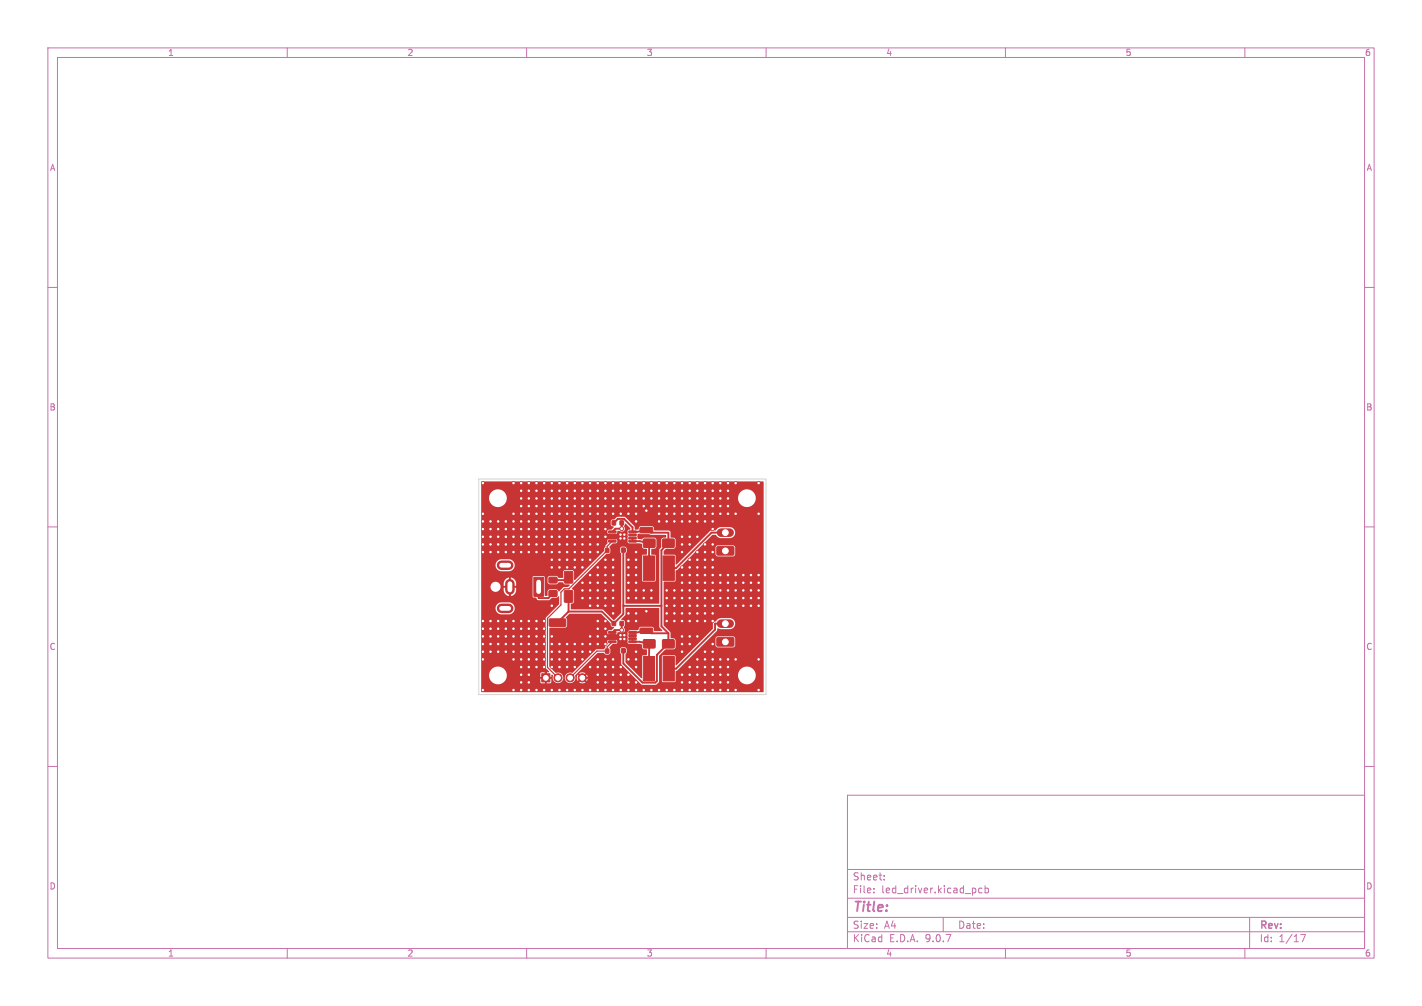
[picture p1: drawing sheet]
<svg xmlns="http://www.w3.org/2000/svg" width="297mm" height="210mm" viewBox="0 0 297 210" stroke-linecap="round" stroke-linejoin="round" font-family="sans-serif">
<defs><g id="words">
<text font-size="2.8" fill="#c872ab" x="178" y="190.9">Title:</text>
<g font-size="2.1" fill="#c872ab">
<text x="178" y="184">Sheet:</text>
<text x="178" y="186.7">File:</text>
<text x="184.1" y="186.7">led_driver.kicad_pcb</text>
<text x="178" y="196.9">KiCad</text>
<text x="178" y="194.1">Size:</text>
<text x="184.7" y="194.1">A4</text>
<text x="185.7" y="196.9">E.D.A.</text>
<text x="193.3" y="196.9">9.0.7</text>
<text x="200" y="194.1">Date:</text>
<text x="263" y="194.3">Rev:</text>
<text x="263" y="196.9">Id:</text>
<text x="267.1" y="196.9">1/17</text>
</g>
<g font-size="1.8" fill="#c872ab">
<text x="35" y="11.9">1</text>
<text x="85" y="11.9">2</text>
<text x="135" y="11.9">3</text>
<text x="185" y="11.9">4</text>
<text x="235" y="11.9">5</text>
<text x="285" y="11.9">6</text>
<text x="10.3" y="35.9">A</text>
<text x="285.4" y="35.9">A</text>
<text x="10.3" y="85.9">B</text>
<text x="285.3" y="85.9">B</text>
<text x="10.3" y="135.9">C</text>
<text x="285.3" y="135.9">C</text>
<text x="10.3" y="185.9">D</text>
<text x="285.3" y="185.9">D</text>
<text x="35" y="199.9">1</text>
<text x="85" y="199.9">2</text>
<text x="135" y="199.9">3</text>
<text x="185" y="199.9">4</text>
<text x="235" y="199.9">5</text>
<text x="285" y="199.9">6</text>
</g>
</g></defs>
<g fill="none" stroke="#c872ab" stroke-width=".21">
<path d="M10 10h277v190h-277zM12 12h273v186h-273zM60 10v2M110 10v2M160 10v2M210 10v2M260 10v2M10 60h2M285 60h2M10 110h2M285 110h2M10 160h2"/>
<path d="M177 166h108v32h-108zM285 160h2M60 198v2M110 198v2M160 198v2M177 194.5h108M177 191.5h108M177 187.5h108M177 181.5h108M182.5 186.3v.1M182.5 185.5v.1M184.7 183.6v.1"/>
<path d="M184.7 182.8v.1M197 191.5v3M205.1 185.5l-.4-.1-.3 .3 .1 .6h.6M205.7 185.5l.5-.1 .3 .3-.2 .6h-.6M205.7 184.9v1.5M210 198v2M260 198v2M261 191.5v6.5M271.7 195.1h1l-.7 1.5"/>
</g>
<g fill="#c83434" stroke="#c83434" stroke-width=".21">
<path d="M113.1 140.7h1.7v1.7h-1.7z"/>
<path d="M129.8 135.4h.8v.8h-.8z"/>
<path d="M131.4 135.4h.7v.8h-.7z"/>
<path d="M111.5 120.5h2v4h-2z"/>
<path d="M127.9 129.7h.7v.9h-.7z"/>
<path d="M129.5 129.7h.7v.9h-.7z"/>
<path d="M133.7 131.2l2.5-.1 .1 .3v.7l-.2 .2-2.3-.1-.2-.2z"/>
<path d="M133.7 128.2h2.5l.1 .2v.7l-.2 .2h-2.3l-.2-.2z"/>
<path d="M126.5 114.5h.7v.8h-.7z"/>
<path d="M128.1 114.5h.7v.8h-.7z"/>
<path d="M127.1 131.9l1.5-.1 .1 .3-1.5 .1z"/>
<path d="M127.1 132.5h1.5l.1 .3-1.5 .1z"/>
<path d="M127.1 133.2l1.5-.1 .1 .3-1.5 .1z"/>
<path d="M127.1 133.8h1.5l.1 .3-1.5 .1z"/>
<path d="M131.4 133.8h1.4l.1 .3-1.5 .1z"/>
<path d="M131.4 133.2l1.4-.1 .1 .3-1.5 .1z"/>
<path d="M131.4 132.5h1.4l.1 .3-1.5 .1z"/>
<path d="M131.4 131.9l1.4-.1 .1 .3-1.5 .1z"/>
<path d="M129.3 132.1h1.5v1.8h-1.5z"/>
<path d="M138.4 133.6h2.4v1.6h-2.4z"/>
<path d="M134.4 133.6h2.4v1.6h-2.4z"/>
<path d="M114.8 129.2h3.2l.2 .2v1.2l-.3 .2h-3.1l-.1-.3z"/>
<path d="M120.2 129.2h3.2l.2 .2v1.2l-.3 .2h-3.1l-.1-.3z"/>
<path d="M126.5 135.5h.7v.8h-.7z"/>
<path d="M128.1 135.5h.7v.8h-.7z"/>
<path d="M127.1 110.9l1.5-.1 .1 .3-1.5 .1z"/>
<path d="M127.1 111.5h1.5l.1 .3-1.5 .1z"/>
<path d="M127.1 112.2l1.5-.1 .1 .3-1.5 .1z"/>
<path d="M127.1 112.8h1.5l.1 .3-1.5 .1z"/>
<path d="M131.4 112.8h1.4l.1 .3-1.5 .1z"/>
<path d="M131.4 112.2l1.4-.1 .1 .3-1.5 .1z"/>
<path d="M131.4 111.5h1.4l.1 .3-1.5 .1z"/>
<path d="M131.4 110.9l1.4-.1 .1 .3-1.5 .1z"/>
<path d="M129.3 111.1h1.5v1.8h-1.5z"/>
<path d="M117.9 123.3h1.7v2.4h-1.7z"/>
<path d="M117.9 119.3h1.7v2.4h-1.7z"/>
<path d="M127.9 108.7h.7v.9h-.7z"/>
<path d="M129.5 108.7h.7v.9h-.7z"/>
<path d="M129.8 114.4h.8v.8h-.8z"/>
<path d="M131.4 114.4h.7v.8h-.7z"/>
<path d="M138.5 116.1h2.4v5.1h-2.4z"/>
<path d="M134.3 116.1h2.4v5.1h-2.4z"/>
<path d="M149.8 133.2l3.3-.1 .2 .3v1.3l-.3 .2h-3.1l-.2-.2z"/>
<path d="M114.7 123.3h1.5l.2 .2v.9l-.3 .1h-1.3l-.2-.2z"/>
<path d="M114.7 120.5h1.5l.2 .2v.9l-.3 .1h-1.3l-.2-.2z"/>
<path d="M138.4 112.6h2.4v1.6h-2.4z"/>
<path d="M134.4 112.6h2.4v1.6h-2.4z"/>
<path d="M138.5 137.1h2.4v5.1h-2.4z"/>
<path d="M134.3 137.1h2.4v5.1h-2.4z"/>
<path d="M133.7 110.2l2.5-.1 .1 .3v.7l-.2 .2-2.3-.1-.2-.2z"/>
<path d="M133.7 107.2h2.5l.1 .2v.7l-.2 .2h-2.3l-.2-.2z"/>
<path d="M149.8 114.2l3.3-.1 .2 .3v1.3l-.3 .2h-3.1l-.2-.2z"/>
<circle cx="116.5" cy="141.5" r=".85"/>
<circle cx="119.1" cy="141.5" r=".85"/>
<circle cx="121.6" cy="141.5" r=".85"/>
<circle cx="129.9" cy="110.4" r=".4"/>
<circle cx="129.9" cy="131.5" r=".4"/>
<circle cx="110.4" cy="104.1" r=".3"/>
<circle cx="158.5" cy="100.8" r=".3"/>
<circle cx="150.5" cy="121.7" r=".3"/>
<circle cx="118.4" cy="144.1" r=".3"/>
<circle cx="120.1" cy="102.5" r=".3"/>
<circle cx="136.1" cy="123.2" r=".3"/>
<circle cx="130.4" cy="133.4" r=".3"/>
<circle cx="121.7" cy="118.4" r=".3"/>
<circle cx="110.4" cy="110.5" r=".3"/>
<circle cx="139.2" cy="144.1" r=".3"/>
<circle cx="126.5" cy="112.1" r=".3"/>
<circle cx="140.8" cy="128.1" r=".3"/>
<circle cx="152" cy="142.5" r=".3"/>
<circle cx="112.1" cy="105.7" r=".3"/>
<circle cx="137.6" cy="108.8" r=".3"/>
<circle cx="123.2" cy="139.2" r=".3"/>
<circle cx="108.8" cy="131.2" r=".3"/>
<circle cx="112.1" cy="129.6" r=".3"/>
<circle cx="132.8" cy="116.8" r=".3"/>
<circle cx="139.2" cy="129.6" r=".3"/>
<circle cx="100.8" cy="132.9" r=".3"/>
<circle cx="112.1" cy="131.2" r=".3"/>
<circle cx="145.6" cy="121.7" r=".3"/>
<circle cx="121.6" cy="104.1" r=".3"/>
<circle cx="140.8" cy="144.1" r=".3"/>
<circle cx="144.1" cy="128.1" r=".3"/>
<circle cx="152" cy="126.5" r=".3"/>
<circle cx="140.8" cy="107.2" r=".3"/>
<circle cx="118.4" cy="134.5" r=".3"/>
<circle cx="115.3" cy="110.5" r=".3"/>
<circle cx="116.8" cy="136.1" r=".3"/>
<circle cx="123.2" cy="120.1" r=".3"/>
<circle cx="100.8" cy="134.5" r=".3"/>
<circle cx="113.7" cy="144.1" r=".3"/>
<circle cx="100.8" cy="131.2" r=".3"/>
<circle cx="104.1" cy="131.2" r=".3"/>
<circle cx="144.1" cy="121.7" r=".3"/>
<circle cx="126.5" cy="116.8" r=".3"/>
<circle cx="104.1" cy="134.5" r=".3"/>
<circle cx="140.8" cy="105.7" r=".3"/>
<circle cx="105.7" cy="115.2" r=".3"/>
<circle cx="152.1" cy="102.5" r=".3"/>
<circle cx="153.6" cy="123.2" r=".3"/>
<circle cx="153.6" cy="121.7" r=".3"/>
<circle cx="130.4" cy="111.6" r=".3"/>
<circle cx="105.7" cy="108.8" r=".3"/>
<circle cx="110.4" cy="140.8" r=".3"/>
<circle cx="131.2" cy="116.8" r=".3"/>
<circle cx="124.8" cy="121.7" r=".3"/>
<circle cx="128.1" cy="124.9" r=".3"/>
<circle cx="129.6" cy="105.7" r=".3"/>
<circle cx="115.2" cy="107.2" r=".3"/>
<circle cx="123.2" cy="110.5" r=".3"/>
<circle cx="144.1" cy="102.5" r=".3"/>
<circle cx="113.7" cy="100.8" r=".3"/>
<circle cx="124.8" cy="134.5" r=".3"/>
<circle cx="131.2" cy="142.5" r=".3"/>
<circle cx="131.2" cy="118.4" r=".3"/>
<circle cx="104.1" cy="115.2" r=".3"/>
<circle cx="137.6" cy="105.7" r=".3"/>
<circle cx="105.7" cy="131.2" r=".3"/>
<circle cx="115.2" cy="108.8" r=".3"/>
<circle cx="102.4" cy="129.6" r=".3"/>
<circle cx="132.8" cy="142.5" r=".3"/>
<circle cx="100.8" cy="100.8" r=".3"/>
<circle cx="150.5" cy="123.2" r=".3"/>
<circle cx="124.8" cy="124.9" r=".3"/>
<circle cx="105.7" cy="110.5" r=".3"/>
<circle cx="126.5" cy="104.1" r=".3"/>
<circle cx="102.4" cy="113.7" r=".3"/>
<circle cx="144.1" cy="132.9" r=".3"/>
<circle cx="115.2" cy="112.1" r=".3"/>
<circle cx="132.8" cy="105.7" r=".3"/>
<circle cx="142.5" cy="120.1" r=".3"/>
<circle cx="144.1" cy="139.2" r=".3"/>
<circle cx="126.5" cy="124.9" r=".3"/>
<circle cx="110.4" cy="131.2" r=".3"/>
<circle cx="134.5" cy="123.2" r=".3"/>
<circle cx="124.8" cy="107.2" r=".3"/>
<circle cx="150.5" cy="140.8" r=".3"/>
<circle cx="128.1" cy="140.8" r=".3"/>
<circle cx="104.1" cy="113.7" r=".3"/>
<circle cx="118.4" cy="116.8" r=".3"/>
<circle cx="131.2" cy="129.6" r=".3"/>
<circle cx="102.4" cy="136.1" r=".3"/>
<circle cx="116.8" cy="134.5" r=".3"/>
<circle cx="113.7" cy="107.2" r=".3"/>
<circle cx="142.5" cy="108.8" r=".3"/>
<circle cx="100.8" cy="108.8" r=".3"/>
<circle cx="121.7" cy="137.6" r=".3"/>
<circle cx="110.4" cy="144.1" r=".3"/>
<circle cx="112.1" cy="139.2" r=".3"/>
<circle cx="107.3" cy="132.9" r=".3"/>
<circle cx="104.1" cy="129.6" r=".3"/>
<circle cx="147.2" cy="107.2" r=".3"/>
<circle cx="147.2" cy="124.9" r=".3"/>
<circle cx="107.2" cy="113.7" r=".3"/>
<circle cx="148.9" cy="120.1" r=".3"/>
<circle cx="131.2" cy="123.2" r=".3"/>
<circle cx="113.7" cy="134.5" r=".3"/>
<circle cx="131.2" cy="102.5" r=".3"/>
<circle cx="112.1" cy="144.1" r=".3"/>
<circle cx="112.1" cy="104.1" r=".3"/>
<circle cx="136.1" cy="102.5" r=".3"/>
<circle cx="120.1" cy="115.2" r=".3"/>
<circle cx="145.6" cy="116.8" r=".3"/>
<circle cx="155.2" cy="121.7" r=".3"/>
<circle cx="153.6" cy="100.8" r=".3"/>
<circle cx="105.7" cy="129.6" r=".3"/>
<circle cx="118.4" cy="108.8" r=".3"/>
<circle cx="128.1" cy="144.1" r=".3"/>
<circle cx="144.1" cy="116.8" r=".3"/>
<circle cx="120.1" cy="139.2" r=".3"/>
<circle cx="124.8" cy="113.7" r=".3"/>
<circle cx="100.8" cy="144.1" r=".3"/>
<circle cx="121.7" cy="107.2" r=".3"/>
<circle cx="107.3" cy="110.5" r=".3"/>
<circle cx="142.5" cy="104.1" r=".3"/>
<circle cx="126.5" cy="107.2" r=".3"/>
<circle cx="123.2" cy="102.5" r=".3"/>
<circle cx="105.7" cy="113.7" r=".3"/>
<circle cx="108.8" cy="110.5" r=".3"/>
<circle cx="115.2" cy="115.2" r=".3"/>
<circle cx="128.1" cy="142.5" r=".3"/>
<circle cx="147.2" cy="140.8" r=".3"/>
<circle cx="148.9" cy="115.2" r=".3"/>
<circle cx="118.4" cy="112.1" r=".3"/>
<circle cx="124.8" cy="123.2" r=".3"/>
<circle cx="142.5" cy="132.9" r=".3"/>
<circle cx="100.8" cy="112.1" r=".3"/>
<circle cx="110.4" cy="108.8" r=".3"/>
<circle cx="112.1" cy="134.5" r=".3"/>
<circle cx="147.2" cy="126.5" r=".3"/>
<circle cx="129.6" cy="142.5" r=".3"/>
<circle cx="116.8" cy="104.1" r=".3"/>
<circle cx="108.8" cy="142.5" r=".3"/>
<circle cx="147.2" cy="129.6" r=".3"/>
<circle cx="124.8" cy="100.8" r=".3"/>
<circle cx="121.6" cy="134.5" r=".3"/>
<circle cx="124.8" cy="102.5" r=".3"/>
<circle cx="123.2" cy="116.8" r=".3"/>
<circle cx="113.7" cy="112.1" r=".3"/>
<circle cx="120.1" cy="144.1" r=".3"/>
<circle cx="115.2" cy="139.2" r=".3"/>
<circle cx="129.6" cy="107.2" r=".3"/>
<circle cx="126.5" cy="144.1" r=".3"/>
<circle cx="110.4" cy="102.5" r=".3"/>
<circle cx="126.5" cy="131.2" r=".3"/>
<circle cx="129.6" cy="100.8" r=".3"/>
<circle cx="142.5" cy="107.2" r=".3"/>
<circle cx="115.3" cy="102.5" r=".3"/>
<circle cx="140.8" cy="100.8" r=".3"/>
<circle cx="108.8" cy="134.5" r=".3"/>
<circle cx="113.7" cy="132.9" r=".3"/>
<circle cx="108.8" cy="107.2" r=".3"/>
<circle cx="147.2" cy="123.2" r=".3"/>
<circle cx="132.8" cy="107.2" r=".3"/>
<circle cx="148.9" cy="134.5" r=".3"/>
<circle cx="144.1" cy="104.1" r=".3"/>
<circle cx="121.7" cy="113.7" r=".3"/>
<circle cx="155.2" cy="124.9" r=".3"/>
<circle cx="104.1" cy="110.5" r=".3"/>
<circle cx="148.9" cy="107.2" r=".3"/>
<circle cx="121.7" cy="102.5" r=".3"/>
<circle cx="142.5" cy="123.2" r=".3"/>
<circle cx="124.8" cy="144.1" r=".3"/>
<circle cx="131.2" cy="107.2" r=".3"/>
<circle cx="108.8" cy="132.9" r=".3"/>
<circle cx="126.5" cy="105.7" r=".3"/>
<circle cx="142.5" cy="100.8" r=".3"/>
<circle cx="112.1" cy="108.8" r=".3"/>
<circle cx="110.4" cy="107.2" r=".3"/>
<circle cx="118.4" cy="100.8" r=".3"/>
<circle cx="110.4" cy="112.1" r=".3"/>
<circle cx="126.5" cy="137.6" r=".3"/>
<circle cx="144.1" cy="112.1" r=".3"/>
<circle cx="115.3" cy="118.4" r=".3"/>
<circle cx="158.5" cy="126.5" r=".3"/>
<circle cx="126.5" cy="123.2" r=".3"/>
<circle cx="118.4" cy="105.7" r=".3"/>
<circle cx="129.6" cy="111.6" r=".3"/>
<circle cx="102.4" cy="131.2" r=".3"/>
<circle cx="132.8" cy="118.4" r=".3"/>
<circle cx="112.1" cy="115.2" r=".3"/>
<circle cx="110.4" cy="113.7" r=".3"/>
<circle cx="121.7" cy="136.1" r=".3"/>
<circle cx="142.5" cy="134.5" r=".3"/>
<circle cx="100.8" cy="136.1" r=".3"/>
<circle cx="118.4" cy="107.2" r=".3"/>
<circle cx="152.1" cy="121.7" r=".3"/>
<circle cx="112.1" cy="107.2" r=".3"/>
<circle cx="116.8" cy="108.8" r=".3"/>
<circle cx="126.5" cy="140.8" r=".3"/>
<circle cx="124.8" cy="108.8" r=".3"/>
<circle cx="150.5" cy="139.2" r=".3"/>
<circle cx="142.5" cy="140.8" r=".3"/>
<circle cx="140.8" cy="129.6" r=".3"/>
<circle cx="110.4" cy="105.7" r=".3"/>
<circle cx="108.8" cy="139.2" r=".3"/>
<circle cx="129.7" cy="102.5" r=".3"/>
<circle cx="126.5" cy="100.8" r=".3"/>
<circle cx="120.1" cy="113.7" r=".3"/>
<circle cx="105.7" cy="132.9" r=".3"/>
<circle cx="120.1" cy="136.1" r=".3"/>
<circle cx="110.4" cy="136.1" r=".3"/>
<circle cx="148.9" cy="104.1" r=".3"/>
<circle cx="137.7" cy="102.5" r=".3"/>
<circle cx="147.2" cy="142.5" r=".3"/>
<circle cx="113.7" cy="136.1" r=".3"/>
<circle cx="128.1" cy="126.5" r=".3"/>
<circle cx="113.7" cy="131.2" r=".3"/>
<circle cx="139.2" cy="128.1" r=".3"/>
<circle cx="142.5" cy="118.4" r=".3"/>
<circle cx="100.8" cy="137.6" r=".3"/>
<circle cx="140.8" cy="123.2" r=".3"/>
<circle cx="131.2" cy="100.8" r=".3"/>
<circle cx="121.6" cy="112.1" r=".3"/>
<circle cx="110.4" cy="115.2" r=".3"/>
<circle cx="152.1" cy="120.1" r=".3"/>
<circle cx="137.6" cy="107.2" r=".3"/>
<circle cx="100.8" cy="115.2" r=".3"/>
<circle cx="150.5" cy="105.7" r=".3"/>
<circle cx="113.7" cy="115.2" r=".3"/>
<circle cx="145.6" cy="105.7" r=".3"/>
<circle cx="123.2" cy="108.8" r=".3"/>
<circle cx="123.2" cy="105.7" r=".3"/>
<circle cx="147.2" cy="121.7" r=".3"/>
<circle cx="118.4" cy="139.2" r=".3"/>
<circle cx="144.1" cy="108.8" r=".3"/>
<circle cx="152.1" cy="105.7" r=".3"/>
<circle cx="128.1" cy="105.7" r=".3"/>
<circle cx="126.5" cy="132.9" r=".3"/>
<circle cx="118.4" cy="115.2" r=".3"/>
<circle cx="128.1" cy="137.6" r=".3"/>
<circle cx="129.6" cy="132.6" r=".3"/>
<circle cx="153.6" cy="144.1" r=".3"/>
<circle cx="134.5" cy="124.9" r=".3"/>
<circle cx="123.2" cy="124.9" r=".3"/>
<circle cx="145.6" cy="132.9" r=".3"/>
<circle cx="142.5" cy="105.7" r=".3"/>
<circle cx="140.8" cy="102.5" r=".3"/>
<circle cx="115.2" cy="126.5" r=".3"/>
<circle cx="124.8" cy="105.7" r=".3"/>
<circle cx="126.5" cy="120.1" r=".3"/>
<circle cx="140.8" cy="124.9" r=".3"/>
<circle cx="144" cy="100.8" r=".3"/>
<circle cx="152.1" cy="144.1" r=".3"/>
<circle cx="152" cy="139.2" r=".3"/>
<circle cx="132.8" cy="115.2" r=".3"/>
<circle cx="115.2" cy="136.1" r=".3"/>
<circle cx="156.9" cy="121.7" r=".3"/>
<circle cx="135" cy="106.6" r=".3"/>
<circle cx="142.5" cy="136.1" r=".3"/>
<circle cx="124.8" cy="126.5" r=".3"/>
<circle cx="142.5" cy="142.5" r=".3"/>
<circle cx="102.4" cy="115.2" r=".3"/>
<circle cx="144.1" cy="129.6" r=".3"/>
<circle cx="135" cy="127.6" r=".3"/>
<circle cx="108.8" cy="144.1" r=".3"/>
<circle cx="123.2" cy="132.9" r=".3"/>
<circle cx="152" cy="123.2" r=".3"/>
<circle cx="148.9" cy="129.6" r=".3"/>
<circle cx="136.1" cy="104.1" r=".3"/>
<circle cx="112.1" cy="137.6" r=".3"/>
<circle cx="145.6" cy="102.5" r=".3"/>
<circle cx="144.1" cy="107.2" r=".3"/>
<circle cx="118.4" cy="110.5" r=".3"/>
<circle cx="113.7" cy="108.8" r=".3"/>
<circle cx="132.8" cy="128.1" r=".3"/>
<circle cx="144.1" cy="124.9" r=".3"/>
<circle cx="126.5" cy="129.6" r=".3"/>
<circle cx="115.2" cy="137.6" r=".3"/>
<circle cx="120.1" cy="134.5" r=".3"/>
<circle cx="113.7" cy="104.1" r=".3"/>
<circle cx="116.8" cy="110.5" r=".3"/>
<circle cx="123.2" cy="121.7" r=".3"/>
<circle cx="128.1" cy="120.1" r=".3"/>
<circle cx="139.2" cy="100.8" r=".3"/>
<circle cx="145.6" cy="108.8" r=".3"/>
<circle cx="139.2" cy="108.8" r=".3"/>
<circle cx="145.6" cy="100.8" r=".3"/>
<circle cx="107.2" cy="100.8" r=".3"/>
<circle cx="150.5" cy="137.6" r=".3"/>
<circle cx="115.2" cy="105.7" r=".3"/>
<circle cx="112.1" cy="136.1" r=".3"/>
<circle cx="120.1" cy="107.2" r=".3"/>
<circle cx="126.5" cy="126.5" r=".3"/>
<circle cx="128.1" cy="123.2" r=".3"/>
<circle cx="123.2" cy="136.1" r=".3"/>
<circle cx="148.9" cy="113.7" r=".3"/>
<circle cx="126.5" cy="121.7" r=".3"/>
<circle cx="147.2" cy="104.1" r=".3"/>
<circle cx="152" cy="100.8" r=".3"/>
<circle cx="145.6" cy="118.4" r=".3"/>
<circle cx="107.2" cy="134.5" r=".3"/>
<circle cx="150.5" cy="142.5" r=".3"/>
<circle cx="131.2" cy="104.1" r=".3"/>
<circle cx="140.8" cy="104.1" r=".3"/>
<circle cx="108.8" cy="105.7" r=".3"/>
<circle cx="150.5" cy="144.1" r=".3"/>
<circle cx="124.8" cy="142.5" r=".3"/>
<circle cx="110.4" cy="142.5" r=".3"/>
<circle cx="158.5" cy="144.1" r=".3"/>
<circle cx="100.8" cy="110.5" r=".3"/>
<circle cx="142.5" cy="102.5" r=".3"/>
<circle cx="132.8" cy="137.6" r=".3"/>
<circle cx="121.6" cy="108.8" r=".3"/>
<circle cx="147.2" cy="116.8" r=".3"/>
<circle cx="132.8" cy="120.1" r=".3"/>
<circle cx="124.8" cy="139.2" r=".3"/>
<circle cx="145.6" cy="123.2" r=".3"/>
<circle cx="145.6" cy="124.9" r=".3"/>
<circle cx="110.4" cy="100.8" r=".3"/>
<circle cx="112.1" cy="112.1" r=".3"/>
<circle cx="130.4" cy="112.4" r=".3"/>
<circle cx="145.6" cy="142.5" r=".3"/>
<circle cx="142.5" cy="128.1" r=".3"/>
<circle cx="102.4" cy="112.1" r=".3"/>
<circle cx="156.9" cy="120.1" r=".3"/>
<circle cx="107.2" cy="115.2" r=".3"/>
<circle cx="158.5" cy="120.1" r=".3"/>
<circle cx="140.8" cy="126.5" r=".3"/>
<circle cx="142.5" cy="126.5" r=".3"/>
<circle cx="152" cy="104.1" r=".3"/>
<circle cx="124.8" cy="112.1" r=".3"/>
<circle cx="123.2" cy="113.7" r=".3"/>
<circle cx="150.5" cy="107.2" r=".3"/>
<circle cx="120.1" cy="105.7" r=".3"/>
<circle cx="144" cy="134.5" r=".3"/>
<circle cx="113.7" cy="102.5" r=".3"/>
<circle cx="142.5" cy="129.6" r=".3"/>
<circle cx="124.8" cy="110.5" r=".3"/>
<circle cx="131.2" cy="120.1" r=".3"/>
<circle cx="124.8" cy="120.1" r=".3"/>
<circle cx="147.2" cy="108.8" r=".3"/>
<circle cx="147.2" cy="139.2" r=".3"/>
<circle cx="124.8" cy="104.1" r=".3"/>
<circle cx="126.5" cy="134.5" r=".3"/>
<circle cx="116.8" cy="100.8" r=".3"/>
<circle cx="121.7" cy="105.7" r=".3"/>
<circle cx="123.2" cy="123.2" r=".3"/>
<circle cx="116.8" cy="144.1" r=".3"/>
<circle cx="126.5" cy="139.2" r=".3"/>
<circle cx="148.9" cy="100.8" r=".3"/>
<circle cx="152.1" cy="137.6" r=".3"/>
<circle cx="110.4" cy="139.2" r=".3"/>
<circle cx="142.5" cy="113.7" r=".3"/>
<circle cx="132.8" cy="139.2" r=".3"/>
<circle cx="131.2" cy="124.9" r=".3"/>
<circle cx="152.1" cy="107.2" r=".3"/>
<circle cx="132.8" cy="100.8" r=".3"/>
<circle cx="144.1" cy="123.2" r=".3"/>
<circle cx="112.1" cy="100.8" r=".3"/>
<circle cx="128.1" cy="107.2" r=".3"/>
<circle cx="108.8" cy="129.6" r=".3"/>
<circle cx="128.1" cy="102.5" r=".3"/>
<circle cx="137.6" cy="144.1" r=".3"/>
<circle cx="116.8" cy="113.7" r=".3"/>
<circle cx="137.6" cy="100.8" r=".3"/>
<circle cx="108.8" cy="112.1" r=".3"/>
<circle cx="132.8" cy="129.6" r=".3"/>
<circle cx="123.2" cy="134.5" r=".3"/>
<circle cx="148.9" cy="128.1" r=".3"/>
<circle cx="148.9" cy="105.7" r=".3"/>
<circle cx="145.6" cy="137.6" r=".3"/>
<circle cx="116.8" cy="118.4" r=".3"/>
<circle cx="112.1" cy="102.5" r=".3"/>
<circle cx="124.8" cy="137.6" r=".3"/>
<circle cx="118.4" cy="102.5" r=".3"/>
<circle cx="145.6" cy="115.2" r=".3"/>
<circle cx="139.2" cy="107.2" r=".3"/>
<circle cx="100.8" cy="113.7" r=".3"/>
<circle cx="116.8" cy="105.7" r=".3"/>
<circle cx="104.1" cy="136.1" r=".3"/>
<circle cx="150.5" cy="104.1" r=".3"/>
<circle cx="121.6" cy="100.8" r=".3"/>
<circle cx="144.1" cy="105.7" r=".3"/>
<circle cx="144.1" cy="126.5" r=".3"/>
<circle cx="116.8" cy="115.2" r=".3"/>
<circle cx="112.1" cy="132.9" r=".3"/>
<circle cx="132.8" cy="124.9" r=".3"/>
<circle cx="147.2" cy="100.8" r=".3"/>
<circle cx="124.8" cy="140.8" r=".3"/>
<circle cx="147.2" cy="115.2" r=".3"/>
<circle cx="144.1" cy="118.4" r=".3"/>
<circle cx="142.5" cy="124.9" r=".3"/>
<circle cx="104.1" cy="108.8" r=".3"/>
<circle cx="132.8" cy="108.8" r=".3"/>
<circle cx="126.5" cy="110.5" r=".3"/>
<circle cx="124.8" cy="131.2" r=".3"/>
<circle cx="120.1" cy="137.6" r=".3"/>
<circle cx="116.8" cy="107.2" r=".3"/>
<circle cx="148.9" cy="124.9" r=".3"/>
<circle cx="130.4" cy="132.6" r=".3"/>
<circle cx="132.8" cy="121.7" r=".3"/>
<circle cx="158.5" cy="124.9" r=".3"/>
<circle cx="110.4" cy="137.6" r=".3"/>
<circle cx="118.4" cy="136.1" r=".3"/>
<circle cx="116.8" cy="112.1" r=".3"/>
<circle cx="108.8" cy="100.8" r=".3"/>
<circle cx="115.2" cy="134.5" r=".3"/>
<circle cx="137.6" cy="104.1" r=".3"/>
<circle cx="147.2" cy="105.7" r=".3"/>
<circle cx="156.9" cy="126.5" r=".3"/>
<circle cx="121.6" cy="116.8" r=".3"/>
<circle cx="139.2" cy="126.5" r=".3"/>
<circle cx="152.1" cy="124.9" r=".3"/>
<circle cx="129.6" cy="104.1" r=".3"/>
<circle cx="139.2" cy="105.7" r=".3"/>
<circle cx="120.1" cy="110.5" r=".3"/>
<circle cx="131.2" cy="105.7" r=".3"/>
<circle cx="150.5" cy="102.5" r=".3"/>
<circle cx="113.7" cy="137.6" r=".3"/>
<circle cx="107.2" cy="108.8" r=".3"/>
<circle cx="124.8" cy="115.2" r=".3"/>
<circle cx="116.8" cy="116.8" r=".3"/>
<circle cx="123.2" cy="126.5" r=".3"/>
<circle cx="105.7" cy="136.1" r=".3"/>
<circle cx="158.5" cy="137.6" r=".3"/>
<circle cx="123.2" cy="144.1" r=".3"/>
<circle cx="124.8" cy="118.4" r=".3"/>
<circle cx="148.9" cy="144.1" r=".3"/>
<circle cx="147.2" cy="102.5" r=".3"/>
<circle cx="105.7" cy="112.1" r=".3"/>
<circle cx="108.8" cy="137.6" r=".3"/>
<circle cx="145.6" cy="144.1" r=".3"/>
<circle cx="110.4" cy="129.6" r=".3"/>
<circle cx="144.1" cy="120.1" r=".3"/>
<circle cx="148.9" cy="121.7" r=".3"/>
<circle cx="123.2" cy="112.1" r=".3"/>
<circle cx="115.2" cy="113.7" r=".3"/>
<circle cx="132.8" cy="123.2" r=".3"/>
<circle cx="128.1" cy="121.7" r=".3"/>
<circle cx="107.2" cy="137.6" r=".3"/>
<circle cx="147.2" cy="137.6" r=".3"/>
<circle cx="102.4" cy="134.5" r=".3"/>
<circle cx="148.9" cy="116.8" r=".3"/>
<circle cx="147.2" cy="118.4" r=".3"/>
<circle cx="108.8" cy="115.2" r=".3"/>
<circle cx="124.8" cy="129.6" r=".3"/>
<circle cx="128.1" cy="128.1" r=".3"/>
<circle cx="126.5" cy="142.5" r=".3"/>
<circle cx="147.2" cy="113.7" r=".3"/>
<circle cx="148.9" cy="139.2" r=".3"/>
<circle cx="128.1" cy="139.2" r=".3"/>
<circle cx="153.6" cy="124.9" r=".3"/>
<circle cx="100.8" cy="107.2" r=".3"/>
<circle cx="113.7" cy="110.5" r=".3"/>
<circle cx="129.6" cy="144.1" r=".3"/>
<circle cx="113.7" cy="113.7" r=".3"/>
<circle cx="108.8" cy="102.5" r=".3"/>
<circle cx="145.6" cy="139.2" r=".3"/>
<circle cx="148.9" cy="110.5" r=".3"/>
<circle cx="107.2" cy="129.6" r=".3"/>
<circle cx="139.2" cy="104.1" r=".3"/>
<circle cx="132.8" cy="144.1" r=".3"/>
<circle cx="110.4" cy="134.5" r=".3"/>
<circle cx="131.2" cy="137.6" r=".3"/>
<circle cx="148.9" cy="142.5" r=".3"/>
<circle cx="147.2" cy="120.1" r=".3"/>
<circle cx="115.2" cy="104.1" r=".3"/>
<circle cx="104.1" cy="132.9" r=".3"/>
<circle cx="134.5" cy="105.7" r=".3"/>
<circle cx="118.4" cy="113.7" r=".3"/>
<circle cx="128.1" cy="118.4" r=".3"/>
<circle cx="145.6" cy="104.1" r=".3"/>
<circle cx="153.6" cy="107.2" r=".3"/>
<circle cx="104.1" cy="112.1" r=".3"/>
<circle cx="121.7" cy="115.2" r=".3"/>
<circle cx="148.9" cy="140.8" r=".3"/>
<circle cx="134.5" cy="102.5" r=".3"/>
<circle cx="150.5" cy="124.9" r=".3"/>
<circle cx="123.2" cy="115.2" r=".3"/>
<circle cx="148.9" cy="118.4" r=".3"/>
<circle cx="108.8" cy="108.8" r=".3"/>
<circle cx="145.6" cy="126.5" r=".3"/>
<circle cx="128.1" cy="104.1" r=".3"/>
<circle cx="129.6" cy="139.2" r=".3"/>
<circle cx="129.6" cy="133.4" r=".3"/>
<circle cx="123.2" cy="100.8" r=".3"/>
<circle cx="107.2" cy="107.2" r=".3"/>
<circle cx="121.7" cy="124.9" r=".3"/>
<circle cx="153.6" cy="126.5" r=".3"/>
<circle cx="107.2" cy="144.1" r=".3"/>
<circle cx="150.5" cy="126.5" r=".3"/>
<circle cx="139.2" cy="123.2" r=".3"/>
<circle cx="120.1" cy="104.1" r=".3"/>
<circle cx="158.5" cy="121.7" r=".3"/>
<circle cx="148.9" cy="123.2" r=".3"/>
<circle cx="131.2" cy="128.1" r=".3"/>
<circle cx="136.1" cy="124.9" r=".3"/>
<circle cx="121.7" cy="110.5" r=".3"/>
<circle cx="131.2" cy="140.8" r=".3"/>
<circle cx="118.4" cy="137.6" r=".3"/>
<circle cx="107.2" cy="112.1" r=".3"/>
<circle cx="153.6" cy="137.6" r=".3"/>
<circle cx="120.1" cy="112.1" r=".3"/>
<circle cx="132.8" cy="104.1" r=".3"/>
<circle cx="145.6" cy="140.8" r=".3"/>
<circle cx="132.8" cy="136.1" r=".3"/>
<circle cx="156.9" cy="123.2" r=".3"/>
<circle cx="115.2" cy="144.1" r=".3"/>
<circle cx="145.6" cy="112.1" r=".3"/>
<circle cx="120.1" cy="100.8" r=".3"/>
<circle cx="108.8" cy="113.7" r=".3"/>
<circle cx="121.7" cy="144.1" r=".3"/>
<circle cx="142.5" cy="121.7" r=".3"/>
<circle cx="100.8" cy="129.6" r=".3"/>
<circle cx="121.7" cy="121.7" r=".3"/>
<circle cx="144.1" cy="113.7" r=".3"/>
<circle cx="158.5" cy="107.2" r=".3"/>
<circle cx="156.9" cy="124.9" r=".3"/>
<circle cx="147.2" cy="128.1" r=".3"/>
<circle cx="124.8" cy="132.9" r=".3"/>
<circle cx="128.1" cy="116.8" r=".3"/>
<circle cx="126.5" cy="102.5" r=".3"/>
<circle cx="107.2" cy="136.1" r=".3"/>
<circle cx="142.5" cy="144.1" r=".3"/>
<circle cx="112.1" cy="110.5" r=".3"/>
<circle cx="148.9" cy="108.8" r=".3"/>
<circle cx="148.9" cy="136.1" r=".3"/>
<circle cx="145.6" cy="120.1" r=".3"/>
<circle cx="148.9" cy="126.5" r=".3"/>
<circle cx="131.2" cy="144.1" r=".3"/>
<circle cx="107.2" cy="131.2" r=".3"/>
<circle cx="131.2" cy="121.7" r=".3"/>
<circle cx="120.1" cy="108.8" r=".3"/>
<circle cx="158.5" cy="123.2" r=".3"/>
<circle cx="113.7" cy="129.6" r=".3"/>
<circle cx="116.8" cy="137.6" r=".3"/>
<circle cx="147.2" cy="136.1" r=".3"/>
<circle cx="120.1" cy="118.4" r=".3"/>
<circle cx="113.7" cy="105.7" r=".3"/>
<circle cx="144.1" cy="144.1" r=".3"/>
<circle cx="115.3" cy="132.9" r=".3"/>
<circle cx="105.7" cy="134.5" r=".3"/>
<circle cx="145.6" cy="107.2" r=".3"/>
<circle cx="150.5" cy="120.1" r=".3"/>
<circle cx="134.5" cy="104.1" r=".3"/>
<circle cx="108.8" cy="104.1" r=".3"/>
<circle cx="142.5" cy="112.1" r=".3"/>
<circle cx="145.6" cy="129.6" r=".3"/>
<circle cx="155.2" cy="120.1" r=".3"/>
<circle cx="123.2" cy="104.1" r=".3"/>
<circle cx="136.1" cy="100.8" r=".3"/>
<circle cx="102.4" cy="110.5" r=".3"/>
<circle cx="129.6" cy="112.4" r=".3"/>
<circle cx="123.2" cy="107.2" r=".3"/>
<circle cx="144.1" cy="140.8" r=".3"/>
<circle cx="118.4" cy="118.4" r=".3"/>
<circle cx="102.4" cy="132.9" r=".3"/>
<circle cx="128.1" cy="100.8" r=".3"/>
<circle cx="108.8" cy="140.8" r=".3"/>
<circle cx="150.5" cy="100.8" r=".3"/>
<circle cx="115.2" cy="100.8" r=".3"/>
<circle cx="112.1" cy="113.7" r=".3"/>
<circle cx="108.8" cy="136.1" r=".3"/>
<circle cx="147.2" cy="144.1" r=".3"/>
<circle cx="129.7" cy="140.8" r=".3"/>
<circle cx="134.5" cy="144.1" r=".3"/>
<circle cx="115.2" cy="116.8" r=".3"/>
<circle cx="142.5" cy="115.2" r=".3"/>
<circle cx="152.1" cy="140.8" r=".3"/>
<circle cx="120.1" cy="116.8" r=".3"/>
<circle cx="140.8" cy="108.8" r=".3"/>
<circle cx="144.1" cy="142.5" r=".3"/>
<circle cx="116.8" cy="102.5" r=".3"/>
<circle cx="110.4" cy="132.9" r=".3"/>
<circle cx="113.7" cy="139.2" r=".3"/>
<circle cx="132.8" cy="102.5" r=".3"/>
<circle cx="121.6" cy="123.2" r=".3"/>
<circle cx="126.5" cy="108.8" r=".3"/>
<circle cx="136.1" cy="144.1" r=".3"/>
<circle cx="136.1" cy="105.7" r=".3"/>
<circle cx="116.8" cy="139.2" r=".3"/>
<circle cx="126.5" cy="118.4" r=".3"/>
<circle cx="134.5" cy="100.8" r=".3"/>
<circle cx="153.6" cy="120.1" r=".3"/>
<circle cx="102.4" cy="108.8" r=".3"/>
<circle cx="148.9" cy="137.6" r=".3"/>
<circle cx="145.6" cy="128.1" r=".3"/>
<circle cx="155.2" cy="126.5" r=".3"/>
<circle cx="148.9" cy="102.5" r=".3"/>
<circle cx="139.2" cy="102.5" r=".3"/>
<circle cx="139.2" cy="124.9" r=".3"/>
<circle cx="118.4" cy="104.1" r=".3"/>
<circle cx="155.2" cy="123.2" r=".3"/>
</g>
<path d="M104.7 118h1.5M104.7 127h1.5M106.5 121.9v1.3" fill="none" stroke="#c83434" stroke-width="2"/>
<path d="M150.6 111.2h1.8M150.6 130.2h1.8" fill="none" stroke="#c83434" stroke-width="1.8"/>
<path d="M127.9 113l-1.1 1v.9l-8 8h-.9l-.7 .7v2.7l-2.9 2.8v10.2l2.2 2.2M127.9 134l-1.1 1v.9h-2.1l-5.6 5.6" fill="none" stroke="#c83434" stroke-width=".25"/>
<g fill="none" stroke="#c83434" stroke-width=".4">
<path d="M128.2 109.2l.8-.9h1.3l1.8 1.8v.9h.9l2-.3 1 .5h3.6v2.2l-1.5 1.5v15.8l1.5 1.5M129.5 111.7l.5 .3v1.4l-1.5 1.5M129.5 111.7h-1.6v.6M129.5 111.7l.1 .7M129.9 109.2v1.2h-1.4l-.6 .6M130.2 114.8v13.4l-2 2-2.5-2.5h-7M130.4 111.6v1.9l1.3 1.3M132.1 112.3v.7h1.5l2 .4-.1 5.2M135 106.6v1.1M151.5 111.2h-2.9l-7.4 7.4h-1.5M106.5 122.5v2l6.3 6.3v8.3l1.2 1.2v1.2M112.5 122.5v2.4h2l1-1"/>
<path d="M118.7 124.5v3.2M118.7 127.7l-2.3 2.3M118.7 120.5l-.6 .6h-2.6M121.8 130l2.7 2.7h3.4v.6M127.9 133h1.7M129.6 132.6v.8M129.6 133h.4v1.4l-7.1 7.1h-1.3M129.9 130.2v1.3h-1.5l-.5 .5M130.2 126.5h7.9M130.4 133.4v1.1l1.3 1.3M132.1 133.3v.7h1.5l2 .4-.1 5.2M132.1 132h.9l2-.3 1 .5h3.6"/>
<path d="M135 128.2h-.5l-4.1 4.1v.3M135 127.6v1.1M139.6 134.3l-2.4 2.4v5.5l-.3 .3h-2.7l-4-4v-2.7M139.6 132.2v2.2M151.5 130.2h-2.2v1.3l-8.1 8.1h-1.5"/>
</g>
<path d="M100.5 100.6l58.9-.1 .1 .1-.1 43.9h-58.8l-.1-3.6h1.6a1.85 1.85 0 0 0 2.6 1.8 1.85 1.85 0 0 0 .5-3.1 1.85 1.85 0 0 0-3 1l-.1 .3h-1.6v-14h3a1.25 1.25 0 0 0 1.2 1.4l1.8-.1a1.25 1.25 0 0 0 1-1.3 1.25 1.25 0 0 0-1.2-1.2l-2 .1-.5 .4-.3 .7h-3v-4.5h1.9v.2a1.05 1.05 0 0 0 1.6 .9 1.05 1.05 0 0 0 .2-1.8h1v.6h.8v.4h-.8v.6a1.3 1.3 0 0 0 1.1 1.1v-.8h.4v.8h.1a1.4 1.4 0 0 0 1-1.7h-.8v-.4h.8v-.6a1.29 1.29 0 0 0-1.1-1.1v.8h-.4v-.8h-.1a1.3 1.3 0 0 0-1 1.1h-1a1.06 1.06 0 0 0-1.8 .7h-1.9v-1.9h10.7l.1 4.2 .7 .1 .1 .3 .3 .2h2.2l.7-.5h.9l.6-.3v1.6l-2.8 2.9v10.4l.7 .9-.5 .1v.6h-.4v-.6l-.9 .1-.1 .8h.7v.4h-.7l.1 .8 .9 .2v-.7h.4v.7l.8-.1 .1-.9h-.6v-.4h.6l.2-.5 .2 .2a1.11 1.11 0 0 0 .8 1.6 1.11 1.11 0 0 0 1.3-1.2h.4v.2a1.1 1.1 0 0 0 1.2 1 1.1 1.1 0 0 0 1-1.2h.3l.2 .8 .5-.5 .2 .3-.4 .5a1.14 1.14 0 0 0 1.3-.1l-.5-.4 .3-.3 .5 .4a1.14 1.14 0 0 0 0-1.3l-.5 .5-.3-.3 .4-.5a1.14 1.14 0 0 0-1.2 .1l.4 .4-.2 .3-.5-.5-.2 .6h-.3l-.1-.4 4.7-4.7h1.3l.4 .3h.7l.3-.4-.2-1.1 .7-.7h.6a.49 .49 0 0 0 .3-.4 .49 .49 0 0 0-.2-.5h-1.5a.48 .48 0 0 0-.3 .8l-.7 1.2-1.8 .1-4.8 4.8a1.21 1.21 0 0 0-1.6 1h-.4v-.2a1.24 1.24 0 0 0-1.6-.8l-1.3-1.3 .1-8.1h3.4l.2-.4v-1.3l-.2-.4 .8-.8h6.5l2 2 .2 .7 .6 .2-.6 .5-.5 .1a.48 .48 0 0 0-.4 .4 .48 .48 0 0 0 .3 .5h1.6l.3-.5h.3a.69 .69 0 0 0 1 0 .69 .69 0 0 0 0-1l.2-.5v-.7l-.2-.3-.6-.2 .9-.9 .1-1.5 7 .1v3.8l.6 .7v.2h-1.6l-.2-.6-.4-.3-2.3 .1-.3 .2-.2 .4-2 .1a.56 .56 0 0 0-.2 .8v1.7l.1 .3 2.8 .1 .2 .9 .9 .2v1.1l-.8 .1-.2 .2v4.5l-.1 .1-3.4-3.3v-1.7l.3-.4-.1-.8-.3-.3h-.6l-.4 .4v.7l.2 .4 .1 2.2 4.2 4.1 2.9 .1 .7-.6 .1-5.4h.5v5.2l.2 .2h2.5l.2-.2v-1.3h13v.2a1.85 1.85 0 0 0 2.9 1.5 1.85 1.85 0 0 0 0-3.2 1.85 1.85 0 0 0-2.9 1.5h-13v-.8l.4-.1 6.6-6.7h1.3l.1 1.5 .3 .3 3.3 .1 .3-.2 .2-.3-.1-1.5-.3-.3-3.3-.1-.3 .2-.2 .3h-1.3l1.6-1.6 .2-.5 .6 .1h2a1.15 1.15 0 0 0 1.1-1.1 1.15 1.15 0 0 0-1.1-1.2l-2.2 .1-.4 .2-.4 .4-.4 .1-.2 .3v1.2l-7.6 7.6-.2-.1v-1.8l-.2-.2h-2.4l-.3 .2h-.5l1.3-1.4 1.7-.1 .4-.4-.1-1.6-.3-.2-.6-.1-.1-1.2-1.4-1.5v-9l2.4-.2 .1-2.2 .4-.1 4.6-4.7h3.3l.1 1.5 .3 .3h3.5l.2-.3 .1-1.5-.4-.4-3.3-.1-.3 .2-.2 .3h-3.3l2.7-2.7 .7 .1 .4 .4 .4 .2h2.3a1.15 1.15 0 0 0 1-1.2 1.15 1.15 0 0 0-1.1-1.1l-2.2 .1-.4 .2-.4 .4-1.2 .1-7 7.1-.2-.1-.1-1.9-2.3-.1-.1-.1v-.7l.5-.4 1.6-.1 .4-.3-.1-1.7-.3-.2-.6-.1v-1.1l-.3-.3-3.1-.1-.2-.6-.4-.3-2.3 .1-.3 .2-.2 .4-.7 .1-.1-.8-2.1-1.9h-1.4l-.7 .5-.6 .2-.1 .2v.8l.6 .4-.5 .6h-.6a.49 .49 0 0 0-.3 .4 .49 .49 0 0 0 .3 .5h1.5a.45 .45 0 0 0 .3-.6l.5-.1a.69 .69 0 0 0 1 0 .69 .69 0 0 0-.1-1l.4-.5 1 1a.31 .31 0 0 1-.2 .3 .31 .31 0 0 1-.3 0l-.1 .3v2.4l.3 .1 2.6 .1 .2 .9 .9 .2v1.1l-.8 .1-.2 .2v5.2l.2 .2h2.4l.2-.2 .1-5.2-.2-.2-.8-.1v-1l.8-.2 .2-.2 .1-1.7-.5-.4-2.1 .1-.5 .3-.8-.1v-1l.3-.1 2.1 .1 .4 .2h3.1v.5l-.6 .1-.3 .2-.1 1.7-.4 .6v11.2h-7l-.1-10.4 .3-.4v-.7l-.3-.3-.7-.1-.3 .2-.1 .2v.7l.2 .4v12.4l-1.5 1.4-2.4-2.2h-6.5l-.1-1.1 .6-.2 .1-.4v-2.1l-.5-.6 7.2-7.1 .7-.2 .2-.9-.2-.5 .7-.7h.6a.49 .49 0 0 0 .3-.4 .49 .49 0 0 0-.2-.5h-1.5a.48 .48 0 0 0-.3 .8l-.7 1.1-.1 .7-6 6-.2-.1v-1.6l-.4-.4h-1.4l-.4 .1-.2 1.5h-.8l-.5-.4h-1.4l-.3 .2-.1 .2v.9l.2 .4 1.6 .1 .5-.4h.8l.4 .3 1 .1 .1 .1-.4 .4-1 .1-.8 .9-.6-.5-1.6 .1-.2 .3v.9l-.1 .1-.5-.1v-3.8l-.2-.2-2.1-.1-.3 .3h-10.7v-2.6h3v.2a1.25 1.25 0 0 0 1.2 1.2l1.8-.1a1.25 1.25 0 0 0 1-1.3 1.25 1.25 0 0 0-1.2-1.2l-2 .1-.6 .5-.2 .6h-3v-14h1.6v.2a1.85 1.85 0 0 0 2 1.8 1.85 1.85 0 0 0 1.8-2h48.2v.2a1.85 1.85 0 0 0 2.9 1.5 1.85 1.85 0 0 0 0-3.2 1.85 1.85 0 0 0-2.9 1.5h-48.2l-.1-.3a1.85 1.85 0 0 0-1.9-1.5 1.85 1.85 0 0 0-1.8 1.8h-1.6z" fill="#c83434"/>
<path d="M100 100h60v45h-60z" fill="none" stroke="#d0d2cd" stroke-width=".21"/>
<g fill="#fff" stroke="#fff" stroke-width=".21">
<circle cx="129.9" cy="110.4" r=".2"/>
<circle cx="129.9" cy="131.5" r=".2"/>
<circle cx="110.4" cy="104" r=".15"/>
<circle cx="158.4" cy="100.9" r=".15"/>
<circle cx="150.4" cy="121.6" r=".15"/>
<circle cx="118.5" cy="144" r=".15"/>
<circle cx="120" cy="102.5" r=".15"/>
<circle cx="136" cy="123.3" r=".15"/>
<circle cx="130.4" cy="133.4" r=".15"/>
<circle cx="121.6" cy="118.5" r=".15"/>
<circle cx="110.4" cy="110.4" r=".15"/>
<circle cx="139.3" cy="144" r=".15"/>
<circle cx="126.4" cy="112" r=".15"/>
<circle cx="140.8" cy="128" r=".15"/>
<circle cx="152" cy="142.5" r=".15"/>
<circle cx="112" cy="105.6" r=".15"/>
<circle cx="137.7" cy="108.9" r=".15"/>
<circle cx="123.3" cy="139.3" r=".15"/>
<circle cx="108.9" cy="131.3" r=".15"/>
<circle cx="112" cy="129.7" r=".15"/>
<circle cx="132.8" cy="116.8" r=".15"/>
<circle cx="139.2" cy="129.7" r=".15"/>
<circle cx="100.9" cy="132.8" r=".15"/>
<circle cx="112" cy="131.3" r=".15"/>
<circle cx="145.7" cy="121.6" r=".15"/>
<circle cx="121.6" cy="104.1" r=".15"/>
<circle cx="140.9" cy="144" r=".15"/>
<circle cx="144" cy="128" r=".15"/>
<circle cx="152" cy="126.5" r=".15"/>
<circle cx="140.8" cy="107.3" r=".15"/>
<circle cx="118.4" cy="134.4" r=".15"/>
<circle cx="115.3" cy="110.4" r=".15"/>
<circle cx="116.9" cy="136" r=".15"/>
<circle cx="123.3" cy="120" r=".15"/>
<circle cx="100.9" cy="134.4" r=".15"/>
<circle cx="113.6" cy="144" r=".15"/>
<circle cx="100.9" cy="131.3" r=".15"/>
<circle cx="104" cy="131.3" r=".15"/>
<circle cx="144" cy="121.6" r=".15"/>
<circle cx="126.4" cy="116.9" r=".15"/>
<circle cx="104" cy="134.4" r=".15"/>
<circle cx="140.8" cy="105.6" r=".15"/>
<circle cx="105.6" cy="115.3" r=".15"/>
<circle cx="152" cy="102.5" r=".15"/>
<circle cx="153.7" cy="123.3" r=".15"/>
<circle cx="153.7" cy="121.6" r=".15"/>
<circle cx="130.4" cy="111.6" r=".15"/>
<circle cx="105.6" cy="108.9" r=".15"/>
<circle cx="110.4" cy="140.8" r=".15"/>
<circle cx="131.3" cy="116.8" r=".15"/>
<circle cx="124.9" cy="121.6" r=".15"/>
<circle cx="128" cy="124.9" r=".15"/>
<circle cx="129.7" cy="105.6" r=".15"/>
<circle cx="115.3" cy="107.3" r=".15"/>
<circle cx="123.3" cy="110.4" r=".15"/>
<circle cx="144" cy="102.5" r=".15"/>
<circle cx="113.6" cy="100.9" r=".15"/>
<circle cx="124.9" cy="134.4" r=".15"/>
<circle cx="131.3" cy="142.4" r=".15"/>
<circle cx="131.3" cy="118.4" r=".15"/>
<circle cx="104" cy="115.3" r=".15"/>
<circle cx="137.7" cy="105.6" r=".15"/>
<circle cx="105.6" cy="131.3" r=".15"/>
<circle cx="115.3" cy="108.9" r=".15"/>
<circle cx="102.4" cy="129.7" r=".15"/>
<circle cx="132.8" cy="142.4" r=".15"/>
<circle cx="100.9" cy="100.9" r=".15"/>
<circle cx="150.4" cy="123.3" r=".15"/>
<circle cx="124.8" cy="124.8" r=".15"/>
<circle cx="105.6" cy="110.5" r=".15"/>
<circle cx="126.4" cy="104" r=".15"/>
<circle cx="102.5" cy="113.6" r=".15"/>
<circle cx="144" cy="132.9" r=".15"/>
<circle cx="115.3" cy="112" r=".15"/>
<circle cx="132.8" cy="105.6" r=".15"/>
<circle cx="142.4" cy="120" r=".15"/>
<circle cx="144" cy="139.3" r=".15"/>
<circle cx="126.4" cy="124.9" r=".15"/>
<circle cx="110.4" cy="131.3" r=".15"/>
<circle cx="134.4" cy="123.3" r=".15"/>
<circle cx="124.8" cy="107.3" r=".15"/>
<circle cx="150.4" cy="140.8" r=".15"/>
<circle cx="128" cy="140.8" r=".15"/>
<circle cx="104" cy="113.6" r=".15"/>
<circle cx="118.4" cy="116.9" r=".15"/>
<circle cx="131.3" cy="129.7" r=".15"/>
<circle cx="102.5" cy="136" r=".15"/>
<circle cx="116.9" cy="134.4" r=".15"/>
<circle cx="113.6" cy="107.3" r=".15"/>
<circle cx="142.4" cy="108.9" r=".15"/>
<circle cx="100.9" cy="108.9" r=".15"/>
<circle cx="121.6" cy="137.7" r=".15"/>
<circle cx="110.5" cy="144" r=".15"/>
<circle cx="112" cy="139.3" r=".15"/>
<circle cx="107.3" cy="132.8" r=".15"/>
<circle cx="104" cy="129.7" r=".15"/>
<circle cx="147.2" cy="107.3" r=".15"/>
<circle cx="147.2" cy="124.8" r=".15"/>
<circle cx="107.3" cy="113.6" r=".15"/>
<circle cx="148.8" cy="120" r=".15"/>
<circle cx="131.3" cy="123.3" r=".15"/>
<circle cx="113.6" cy="134.4" r=".15"/>
<circle cx="131.3" cy="102.4" r=".15"/>
<circle cx="112.1" cy="144" r=".15"/>
<circle cx="112" cy="104" r=".15"/>
<circle cx="136" cy="102.5" r=".15"/>
<circle cx="120" cy="115.3" r=".15"/>
<circle cx="145.7" cy="116.8" r=".15"/>
<circle cx="155.3" cy="121.6" r=".15"/>
<circle cx="153.7" cy="100.9" r=".15"/>
<circle cx="105.6" cy="129.7" r=".15"/>
<circle cx="118.4" cy="108.9" r=".15"/>
<circle cx="128" cy="144" r=".15"/>
<circle cx="144" cy="116.9" r=".15"/>
<circle cx="120" cy="139.3" r=".15"/>
<circle cx="124.9" cy="113.6" r=".15"/>
<circle cx="100.9" cy="144" r=".15"/>
<circle cx="121.6" cy="107.3" r=".15"/>
<circle cx="107.3" cy="110.4" r=".15"/>
<circle cx="142.4" cy="104" r=".15"/>
<circle cx="126.4" cy="107.3" r=".15"/>
<circle cx="123.3" cy="102.4" r=".15"/>
<circle cx="105.6" cy="113.6" r=".15"/>
<circle cx="108.9" cy="110.4" r=".15"/>
<circle cx="115.3" cy="115.3" r=".15"/>
<circle cx="128" cy="142.4" r=".15"/>
<circle cx="147.2" cy="140.8" r=".15"/>
<circle cx="148.8" cy="115.3" r=".15"/>
<circle cx="118.4" cy="112" r=".15"/>
<circle cx="124.8" cy="123.3" r=".15"/>
<circle cx="142.4" cy="132.9" r=".15"/>
<circle cx="100.9" cy="112" r=".15"/>
<circle cx="110.4" cy="108.9" r=".15"/>
<circle cx="112" cy="134.4" r=".15"/>
<circle cx="147.3" cy="126.4" r=".15"/>
<circle cx="129.7" cy="142.4" r=".15"/>
<circle cx="116.9" cy="104" r=".15"/>
<circle cx="108.9" cy="142.4" r=".15"/>
<circle cx="147.2" cy="129.7" r=".15"/>
<circle cx="124.8" cy="100.9" r=".15"/>
<circle cx="121.6" cy="134.5" r=".15"/>
<circle cx="124.8" cy="102.4" r=".15"/>
<circle cx="123.3" cy="116.8" r=".15"/>
<circle cx="113.6" cy="112" r=".15"/>
<circle cx="120" cy="144" r=".15"/>
<circle cx="115.3" cy="139.3" r=".15"/>
<circle cx="129.7" cy="107.3" r=".15"/>
<circle cx="126.5" cy="144" r=".15"/>
<circle cx="110.4" cy="102.4" r=".15"/>
<circle cx="126.4" cy="131.3" r=".15"/>
<circle cx="129.7" cy="100.9" r=".15"/>
<circle cx="142.4" cy="107.3" r=".15"/>
<circle cx="115.3" cy="102.4" r=".15"/>
<circle cx="140.8" cy="100.9" r=".15"/>
<circle cx="108.9" cy="134.4" r=".15"/>
<circle cx="113.6" cy="132.9" r=".15"/>
<circle cx="108.9" cy="107.3" r=".15"/>
<circle cx="147.2" cy="123.3" r=".15"/>
<circle cx="132.8" cy="107.3" r=".15"/>
<circle cx="148.8" cy="134.4" r=".15"/>
<circle cx="144" cy="104.1" r=".15"/>
<circle cx="121.6" cy="113.6" r=".15"/>
<circle cx="155.2" cy="124.8" r=".15"/>
<circle cx="104" cy="110.5" r=".15"/>
<circle cx="148.8" cy="107.3" r=".15"/>
<circle cx="121.6" cy="102.5" r=".15"/>
<circle cx="142.4" cy="123.3" r=".15"/>
<circle cx="124.9" cy="144" r=".15"/>
<circle cx="131.3" cy="107.3" r=".15"/>
<circle cx="108.9" cy="132.8" r=".15"/>
<circle cx="126.4" cy="105.6" r=".15"/>
<circle cx="142.4" cy="100.9" r=".15"/>
<circle cx="112" cy="108.9" r=".15"/>
<circle cx="110.4" cy="107.3" r=".15"/>
<circle cx="118.4" cy="100.9" r=".15"/>
<circle cx="110.4" cy="112" r=".15"/>
<circle cx="126.4" cy="137.7" r=".15"/>
<circle cx="144" cy="112.1" r=".15"/>
<circle cx="115.3" cy="118.4" r=".15"/>
<circle cx="158.4" cy="126.4" r=".15"/>
<circle cx="126.4" cy="123.3" r=".15"/>
<circle cx="118.4" cy="105.6" r=".15"/>
<circle cx="129.6" cy="111.6" r=".15"/>
<circle cx="102.4" cy="131.3" r=".15"/>
<circle cx="132.8" cy="118.4" r=".15"/>
<circle cx="112" cy="115.3" r=".15"/>
<circle cx="110.4" cy="113.6" r=".15"/>
<circle cx="121.6" cy="136" r=".15"/>
<circle cx="142.4" cy="134.4" r=".15"/>
<circle cx="100.9" cy="136" r=".15"/>
<circle cx="118.4" cy="107.3" r=".15"/>
<circle cx="152" cy="121.6" r=".15"/>
<circle cx="112" cy="107.3" r=".15"/>
<circle cx="116.8" cy="108.9" r=".15"/>
<circle cx="126.4" cy="140.8" r=".15"/>
<circle cx="124.8" cy="108.9" r=".15"/>
<circle cx="150.4" cy="139.3" r=".15"/>
<circle cx="142.4" cy="140.8" r=".15"/>
<circle cx="140.8" cy="129.7" r=".15"/>
<circle cx="110.4" cy="105.6" r=".15"/>
<circle cx="108.9" cy="139.3" r=".15"/>
<circle cx="129.7" cy="102.4" r=".15"/>
<circle cx="126.4" cy="100.9" r=".15"/>
<circle cx="120" cy="113.6" r=".15"/>
<circle cx="105.6" cy="132.9" r=".15"/>
<circle cx="120" cy="136" r=".15"/>
<circle cx="110.4" cy="136" r=".15"/>
<circle cx="148.8" cy="104" r=".15"/>
<circle cx="137.7" cy="102.4" r=".15"/>
<circle cx="147.3" cy="142.4" r=".15"/>
<circle cx="113.6" cy="136" r=".15"/>
<circle cx="128" cy="126.4" r=".15"/>
<circle cx="113.6" cy="131.3" r=".15"/>
<circle cx="139.3" cy="128" r=".15"/>
<circle cx="142.4" cy="118.4" r=".15"/>
<circle cx="100.9" cy="137.7" r=".15"/>
<circle cx="140.8" cy="123.3" r=".15"/>
<circle cx="131.3" cy="100.9" r=".15"/>
<circle cx="121.6" cy="112.1" r=".15"/>
<circle cx="110.4" cy="115.3" r=".15"/>
<circle cx="152" cy="120" r=".15"/>
<circle cx="137.7" cy="107.3" r=".15"/>
<circle cx="100.9" cy="115.3" r=".15"/>
<circle cx="150.4" cy="105.6" r=".15"/>
<circle cx="113.6" cy="115.3" r=".15"/>
<circle cx="145.7" cy="105.6" r=".15"/>
<circle cx="123.3" cy="108.9" r=".15"/>
<circle cx="123.3" cy="105.6" r=".15"/>
<circle cx="147.3" cy="121.6" r=".15"/>
<circle cx="118.4" cy="139.3" r=".15"/>
<circle cx="144" cy="108.9" r=".15"/>
<circle cx="152" cy="105.6" r=".15"/>
<circle cx="128" cy="105.6" r=".15"/>
<circle cx="126.4" cy="132.9" r=".15"/>
<circle cx="118.4" cy="115.3" r=".15"/>
<circle cx="128" cy="137.7" r=".15"/>
<circle cx="129.6" cy="132.6" r=".15"/>
<circle cx="153.7" cy="144" r=".15"/>
<circle cx="134.4" cy="124.9" r=".15"/>
<circle cx="123.3" cy="124.8" r=".15"/>
<circle cx="145.7" cy="132.8" r=".15"/>
<circle cx="142.4" cy="105.6" r=".15"/>
<circle cx="140.8" cy="102.4" r=".15"/>
<circle cx="115.3" cy="126.4" r=".15"/>
<circle cx="124.9" cy="105.6" r=".15"/>
<circle cx="126.4" cy="120" r=".15"/>
<circle cx="140.8" cy="124.8" r=".15"/>
<circle cx="144" cy="100.9" r=".15"/>
<circle cx="152" cy="144" r=".15"/>
<circle cx="152" cy="139.3" r=".15"/>
<circle cx="132.8" cy="115.3" r=".15"/>
<circle cx="115.3" cy="136" r=".15"/>
<circle cx="156.9" cy="121.6" r=".15"/>
<circle cx="135" cy="106.6" r=".15"/>
<circle cx="142.4" cy="136" r=".15"/>
<circle cx="124.9" cy="126.4" r=".15"/>
<circle cx="142.4" cy="142.4" r=".15"/>
<circle cx="102.4" cy="115.3" r=".15"/>
<circle cx="144" cy="129.7" r=".15"/>
<circle cx="135" cy="127.6" r=".15"/>
<circle cx="108.9" cy="144" r=".15"/>
<circle cx="123.3" cy="132.8" r=".15"/>
<circle cx="152" cy="123.3" r=".15"/>
<circle cx="148.8" cy="129.7" r=".15"/>
<circle cx="136" cy="104" r=".15"/>
<circle cx="112" cy="137.7" r=".15"/>
<circle cx="145.7" cy="102.4" r=".15"/>
<circle cx="144" cy="107.3" r=".15"/>
<circle cx="118.4" cy="110.4" r=".15"/>
<circle cx="113.6" cy="108.9" r=".15"/>
<circle cx="132.8" cy="128" r=".15"/>
<circle cx="144" cy="124.9" r=".15"/>
<circle cx="126.4" cy="129.7" r=".15"/>
<circle cx="115.3" cy="137.7" r=".15"/>
<circle cx="120" cy="134.4" r=".15"/>
<circle cx="113.6" cy="104" r=".15"/>
<circle cx="116.8" cy="110.4" r=".15"/>
<circle cx="123.3" cy="121.6" r=".15"/>
<circle cx="128" cy="120" r=".15"/>
<circle cx="139.2" cy="100.9" r=".15"/>
<circle cx="145.7" cy="108.9" r=".15"/>
<circle cx="139.2" cy="108.9" r=".15"/>
<circle cx="145.7" cy="100.9" r=".15"/>
<circle cx="107.3" cy="100.9" r=".15"/>
<circle cx="150.4" cy="137.7" r=".15"/>
<circle cx="115.3" cy="105.6" r=".15"/>
<circle cx="112" cy="136" r=".15"/>
<circle cx="120" cy="107.3" r=".15"/>
<circle cx="126.4" cy="126.5" r=".15"/>
<circle cx="128" cy="123.3" r=".15"/>
<circle cx="123.3" cy="136" r=".15"/>
<circle cx="148.8" cy="113.6" r=".15"/>
<circle cx="126.5" cy="121.6" r=".15"/>
<circle cx="147.3" cy="104" r=".15"/>
<circle cx="152" cy="100.9" r=".15"/>
<circle cx="145.7" cy="118.4" r=".15"/>
<circle cx="107.3" cy="134.4" r=".15"/>
<circle cx="150.4" cy="142.4" r=".15"/>
<circle cx="131.3" cy="104" r=".15"/>
<circle cx="140.8" cy="104" r=".15"/>
<circle cx="108.9" cy="105.6" r=".15"/>
<circle cx="150.4" cy="144" r=".15"/>
<circle cx="124.9" cy="142.4" r=".15"/>
<circle cx="110.4" cy="142.4" r=".15"/>
<circle cx="158.4" cy="144" r=".15"/>
<circle cx="100.9" cy="110.4" r=".15"/>
<circle cx="142.4" cy="102.5" r=".15"/>
<circle cx="132.8" cy="137.7" r=".15"/>
<circle cx="121.6" cy="108.9" r=".15"/>
<circle cx="147.2" cy="116.8" r=".15"/>
<circle cx="132.8" cy="120" r=".15"/>
<circle cx="124.8" cy="139.3" r=".15"/>
<circle cx="145.7" cy="123.3" r=".15"/>
<circle cx="145.7" cy="124.8" r=".15"/>
<circle cx="110.4" cy="100.9" r=".15"/>
<circle cx="112" cy="112" r=".15"/>
<circle cx="130.4" cy="112.4" r=".15"/>
<circle cx="145.7" cy="142.4" r=".15"/>
<circle cx="142.4" cy="128" r=".15"/>
<circle cx="102.5" cy="112" r=".15"/>
<circle cx="156.8" cy="120" r=".15"/>
<circle cx="107.3" cy="115.3" r=".15"/>
<circle cx="158.4" cy="120" r=".15"/>
<circle cx="140.8" cy="126.4" r=".15"/>
<circle cx="142.4" cy="126.4" r=".15"/>
<circle cx="152" cy="104.1" r=".15"/>
<circle cx="124.9" cy="112" r=".15"/>
<circle cx="123.3" cy="113.6" r=".15"/>
<circle cx="150.4" cy="107.3" r=".15"/>
<circle cx="120" cy="105.6" r=".15"/>
<circle cx="144" cy="134.5" r=".15"/>
<circle cx="113.6" cy="102.5" r=".15"/>
<circle cx="142.4" cy="129.7" r=".15"/>
<circle cx="124.8" cy="110.4" r=".15"/>
<circle cx="131.3" cy="120" r=".15"/>
<circle cx="124.9" cy="120" r=".15"/>
<circle cx="147.2" cy="108.9" r=".15"/>
<circle cx="147.2" cy="139.3" r=".15"/>
<circle cx="124.9" cy="104" r=".15"/>
<circle cx="126.4" cy="134.4" r=".15"/>
<circle cx="116.8" cy="100.9" r=".15"/>
<circle cx="121.6" cy="105.6" r=".15"/>
<circle cx="123.3" cy="123.3" r=".15"/>
<circle cx="116.9" cy="144" r=".15"/>
<circle cx="126.4" cy="139.3" r=".15"/>
<circle cx="148.8" cy="100.9" r=".15"/>
<circle cx="152" cy="137.7" r=".15"/>
<circle cx="110.4" cy="139.3" r=".15"/>
<circle cx="142.4" cy="113.6" r=".15"/>
<circle cx="132.8" cy="139.3" r=".15"/>
<circle cx="131.3" cy="124.8" r=".15"/>
<circle cx="152" cy="107.3" r=".15"/>
<circle cx="132.8" cy="100.9" r=".15"/>
<circle cx="144" cy="123.3" r=".15"/>
<circle cx="112" cy="100.9" r=".15"/>
<circle cx="128" cy="107.3" r=".15"/>
<circle cx="108.9" cy="129.7" r=".15"/>
<circle cx="128" cy="102.5" r=".15"/>
<circle cx="137.7" cy="144" r=".15"/>
<circle cx="116.9" cy="113.6" r=".15"/>
<circle cx="137.7" cy="100.9" r=".15"/>
<circle cx="108.9" cy="112" r=".15"/>
<circle cx="132.8" cy="129.7" r=".15"/>
<circle cx="123.3" cy="134.4" r=".15"/>
<circle cx="148.8" cy="128" r=".15"/>
<circle cx="148.8" cy="105.6" r=".15"/>
<circle cx="145.7" cy="137.7" r=".15"/>
<circle cx="116.8" cy="118.4" r=".15"/>
<circle cx="112" cy="102.5" r=".15"/>
<circle cx="124.8" cy="137.7" r=".15"/>
<circle cx="118.4" cy="102.4" r=".15"/>
<circle cx="145.7" cy="115.3" r=".15"/>
<circle cx="139.2" cy="107.3" r=".15"/>
<circle cx="100.9" cy="113.6" r=".15"/>
<circle cx="116.9" cy="105.6" r=".15"/>
<circle cx="104" cy="136" r=".15"/>
<circle cx="150.4" cy="104" r=".15"/>
<circle cx="121.6" cy="100.9" r=".15"/>
<circle cx="144" cy="105.6" r=".15"/>
<circle cx="144" cy="126.5" r=".15"/>
<circle cx="116.8" cy="115.3" r=".15"/>
<circle cx="112" cy="132.9" r=".15"/>
<circle cx="132.8" cy="124.8" r=".15"/>
<circle cx="147.2" cy="100.9" r=".15"/>
<circle cx="124.8" cy="140.8" r=".15"/>
<circle cx="147.2" cy="115.3" r=".15"/>
<circle cx="144" cy="118.5" r=".15"/>
<circle cx="142.4" cy="124.9" r=".15"/>
<circle cx="104" cy="108.9" r=".15"/>
<circle cx="132.8" cy="108.9" r=".15"/>
<circle cx="126.4" cy="110.5" r=".15"/>
<circle cx="124.8" cy="131.3" r=".15"/>
<circle cx="120" cy="137.7" r=".15"/>
<circle cx="116.8" cy="107.3" r=".15"/>
<circle cx="148.8" cy="124.8" r=".15"/>
<circle cx="130.4" cy="132.6" r=".15"/>
<circle cx="132.9" cy="121.6" r=".15"/>
<circle cx="158.4" cy="124.9" r=".15"/>
<circle cx="110.4" cy="137.7" r=".15"/>
<circle cx="118.4" cy="136" r=".15"/>
<circle cx="116.9" cy="112" r=".15"/>
<circle cx="108.9" cy="100.9" r=".15"/>
<circle cx="115.3" cy="134.4" r=".15"/>
<circle cx="137.7" cy="104" r=".15"/>
<circle cx="147.3" cy="105.6" r=".15"/>
<circle cx="156.8" cy="126.5" r=".15"/>
<circle cx="121.6" cy="116.9" r=".15"/>
<circle cx="139.3" cy="126.4" r=".15"/>
<circle cx="152" cy="124.9" r=".15"/>
<circle cx="129.7" cy="104" r=".15"/>
<circle cx="139.3" cy="105.6" r=".15"/>
<circle cx="120" cy="110.5" r=".15"/>
<circle cx="131.3" cy="105.6" r=".15"/>
<circle cx="150.4" cy="102.5" r=".15"/>
<circle cx="113.6" cy="137.7" r=".15"/>
<circle cx="107.3" cy="108.9" r=".15"/>
<circle cx="124.8" cy="115.3" r=".15"/>
<circle cx="116.8" cy="116.8" r=".15"/>
<circle cx="123.3" cy="126.4" r=".15"/>
<circle cx="105.6" cy="136" r=".15"/>
<circle cx="158.4" cy="137.7" r=".15"/>
<circle cx="123.3" cy="144" r=".15"/>
<circle cx="124.8" cy="118.4" r=".15"/>
<circle cx="148.9" cy="144" r=".15"/>
<circle cx="147.2" cy="102.4" r=".15"/>
<circle cx="105.6" cy="112" r=".15"/>
<circle cx="108.9" cy="137.7" r=".15"/>
<circle cx="145.7" cy="144" r=".15"/>
<circle cx="110.4" cy="129.7" r=".15"/>
<circle cx="144" cy="120" r=".15"/>
<circle cx="148.9" cy="121.6" r=".15"/>
<circle cx="123.3" cy="112" r=".15"/>
<circle cx="115.3" cy="113.6" r=".15"/>
<circle cx="132.8" cy="123.3" r=".15"/>
<circle cx="128" cy="121.6" r=".15"/>
<circle cx="107.3" cy="137.7" r=".15"/>
<circle cx="147.2" cy="137.7" r=".15"/>
<circle cx="102.5" cy="134.4" r=".15"/>
<circle cx="148.8" cy="116.9" r=".15"/>
<circle cx="147.2" cy="118.4" r=".15"/>
<circle cx="108.9" cy="115.3" r=".15"/>
<circle cx="124.8" cy="129.7" r=".15"/>
<circle cx="128" cy="128" r=".15"/>
<circle cx="126.4" cy="142.4" r=".15"/>
<circle cx="147.3" cy="113.6" r=".15"/>
<circle cx="148.8" cy="139.3" r=".15"/>
<circle cx="128" cy="139.3" r=".15"/>
<circle cx="153.7" cy="124.8" r=".15"/>
<circle cx="100.9" cy="107.3" r=".15"/>
<circle cx="113.6" cy="110.5" r=".15"/>
<circle cx="129.7" cy="144" r=".15"/>
<circle cx="113.6" cy="113.6" r=".15"/>
<circle cx="108.9" cy="102.4" r=".15"/>
<circle cx="145.7" cy="139.3" r=".15"/>
<circle cx="148.8" cy="110.4" r=".15"/>
<circle cx="107.3" cy="129.7" r=".15"/>
<circle cx="139.3" cy="104" r=".15"/>
<circle cx="132.9" cy="144" r=".15"/>
<circle cx="110.4" cy="134.4" r=".15"/>
<circle cx="131.3" cy="137.7" r=".15"/>
<circle cx="148.8" cy="142.4" r=".15"/>
<circle cx="147.3" cy="120" r=".15"/>
<circle cx="115.3" cy="104" r=".15"/>
<circle cx="104" cy="132.9" r=".15"/>
<circle cx="134.4" cy="105.6" r=".15"/>
<circle cx="118.4" cy="113.6" r=".15"/>
<circle cx="128" cy="118.4" r=".15"/>
<circle cx="145.7" cy="104" r=".15"/>
<circle cx="153.7" cy="107.3" r=".15"/>
<circle cx="104" cy="112" r=".15"/>
<circle cx="121.6" cy="115.3" r=".15"/>
<circle cx="148.8" cy="140.8" r=".15"/>
<circle cx="134.4" cy="102.5" r=".15"/>
<circle cx="150.4" cy="124.9" r=".15"/>
<circle cx="123.3" cy="115.3" r=".15"/>
<circle cx="148.8" cy="118.4" r=".15"/>
<circle cx="108.9" cy="108.9" r=".15"/>
<circle cx="145.7" cy="126.4" r=".15"/>
<circle cx="128" cy="104" r=".15"/>
<circle cx="129.7" cy="139.3" r=".15"/>
<circle cx="129.6" cy="133.4" r=".15"/>
<circle cx="123.3" cy="100.9" r=".15"/>
<circle cx="107.3" cy="107.3" r=".15"/>
<circle cx="121.6" cy="124.9" r=".15"/>
<circle cx="153.7" cy="126.4" r=".15"/>
<circle cx="107.3" cy="144" r=".15"/>
<circle cx="150.4" cy="126.5" r=".15"/>
<circle cx="139.2" cy="123.3" r=".15"/>
<circle cx="120" cy="104" r=".15"/>
<circle cx="158.4" cy="121.6" r=".15"/>
<circle cx="148.8" cy="123.3" r=".15"/>
<circle cx="131.3" cy="128" r=".15"/>
<circle cx="136" cy="124.9" r=".15"/>
<circle cx="121.6" cy="110.5" r=".15"/>
<circle cx="131.3" cy="140.8" r=".15"/>
<circle cx="118.4" cy="137.7" r=".15"/>
<circle cx="107.3" cy="112" r=".15"/>
<circle cx="153.7" cy="137.7" r=".15"/>
<circle cx="120" cy="112" r=".15"/>
<circle cx="132.8" cy="104" r=".15"/>
<circle cx="145.7" cy="140.8" r=".15"/>
<circle cx="132.8" cy="136" r=".15"/>
<circle cx="156.8" cy="123.3" r=".15"/>
<circle cx="115.3" cy="144" r=".15"/>
<circle cx="145.7" cy="112" r=".15"/>
<circle cx="120" cy="100.9" r=".15"/>
<circle cx="108.9" cy="113.6" r=".15"/>
<circle cx="121.6" cy="144" r=".15"/>
<circle cx="142.4" cy="121.6" r=".15"/>
<circle cx="100.9" cy="129.7" r=".15"/>
<circle cx="121.6" cy="121.6" r=".15"/>
<circle cx="144" cy="113.6" r=".15"/>
<circle cx="158.4" cy="107.3" r=".15"/>
<circle cx="156.8" cy="124.9" r=".15"/>
<circle cx="147.3" cy="128" r=".15"/>
<circle cx="124.8" cy="132.8" r=".15"/>
<circle cx="128" cy="116.9" r=".15"/>
<circle cx="126.4" cy="102.5" r=".15"/>
<circle cx="107.3" cy="136" r=".15"/>
<circle cx="142.4" cy="144" r=".15"/>
<circle cx="112" cy="110.5" r=".15"/>
<circle cx="148.8" cy="108.9" r=".15"/>
<circle cx="148.8" cy="136" r=".15"/>
<circle cx="145.7" cy="120" r=".15"/>
<circle cx="148.8" cy="126.4" r=".15"/>
<circle cx="131.3" cy="144" r=".15"/>
<circle cx="107.3" cy="131.3" r=".15"/>
<circle cx="131.3" cy="121.6" r=".15"/>
<circle cx="120" cy="108.9" r=".15"/>
<circle cx="158.4" cy="123.3" r=".15"/>
<circle cx="113.6" cy="129.7" r=".15"/>
<circle cx="116.8" cy="137.7" r=".15"/>
<circle cx="147.3" cy="136" r=".15"/>
<circle cx="120" cy="118.4" r=".15"/>
<circle cx="113.6" cy="105.6" r=".15"/>
<circle cx="144" cy="144" r=".15"/>
<circle cx="115.3" cy="132.8" r=".15"/>
<circle cx="105.6" cy="134.4" r=".15"/>
<circle cx="145.7" cy="107.3" r=".15"/>
<circle cx="150.4" cy="120" r=".15"/>
<circle cx="134.4" cy="104" r=".15"/>
<circle cx="108.9" cy="104" r=".15"/>
<circle cx="142.4" cy="112" r=".15"/>
<circle cx="145.7" cy="129.7" r=".15"/>
<circle cx="155.2" cy="120" r=".15"/>
<circle cx="123.3" cy="104" r=".15"/>
<circle cx="136" cy="100.9" r=".15"/>
<circle cx="102.4" cy="110.4" r=".15"/>
<circle cx="129.6" cy="112.4" r=".15"/>
<circle cx="123.3" cy="107.3" r=".15"/>
<circle cx="144" cy="140.9" r=".15"/>
<circle cx="118.4" cy="118.4" r=".15"/>
<circle cx="102.4" cy="132.8" r=".15"/>
<circle cx="128" cy="100.9" r=".15"/>
<circle cx="108.9" cy="140.8" r=".15"/>
<circle cx="150.4" cy="100.9" r=".15"/>
<circle cx="115.3" cy="100.9" r=".15"/>
<circle cx="112" cy="113.6" r=".15"/>
<circle cx="108.9" cy="136" r=".15"/>
<circle cx="147.3" cy="144" r=".15"/>
<circle cx="129.7" cy="140.8" r=".15"/>
<circle cx="134.5" cy="144" r=".15"/>
<circle cx="115.3" cy="116.8" r=".15"/>
<circle cx="142.4" cy="115.3" r=".15"/>
<circle cx="152" cy="140.9" r=".15"/>
<circle cx="120" cy="116.9" r=".15"/>
<circle cx="140.8" cy="108.9" r=".15"/>
<circle cx="144" cy="142.5" r=".15"/>
<circle cx="116.8" cy="102.4" r=".15"/>
<circle cx="110.4" cy="132.8" r=".15"/>
<circle cx="113.6" cy="139.3" r=".15"/>
<circle cx="132.8" cy="102.4" r=".15"/>
<circle cx="121.6" cy="123.3" r=".15"/>
<circle cx="126.4" cy="108.9" r=".15"/>
<circle cx="136" cy="144" r=".15"/>
<circle cx="136" cy="105.6" r=".15"/>
<circle cx="116.8" cy="139.3" r=".15"/>
<circle cx="126.4" cy="118.4" r=".15"/>
<circle cx="134.4" cy="100.9" r=".15"/>
<circle cx="153.7" cy="120" r=".15"/>
<circle cx="102.4" cy="108.9" r=".15"/>
<circle cx="148.8" cy="137.7" r=".15"/>
<circle cx="145.7" cy="128" r=".15"/>
<circle cx="155.3" cy="126.4" r=".15"/>
<circle cx="148.8" cy="102.4" r=".15"/>
<circle cx="139.2" cy="102.4" r=".15"/>
<circle cx="139.2" cy="124.8" r=".15"/>
<circle cx="118.4" cy="104" r=".15"/>
<circle cx="155.2" cy="123.3" r=".15"/>
<circle cx="114" cy="141.5" r=".5"/>
<circle cx="116.5" cy="141.5" r=".5"/>
<circle cx="119.1" cy="141.5" r=".5"/>
<circle cx="121.6" cy="141.5" r=".5"/>
<circle cx="103.5" cy="122.5" r=".8"/>
<circle cx="104" cy="104" r="1.6"/>
<circle cx="104" cy="141" r="1.6"/>
<circle cx="151.5" cy="134" r=".6"/>
<circle cx="151.5" cy="130.2" r=".6"/>
<circle cx="156" cy="141" r="1.6"/>
<circle cx="151.5" cy="115" r=".6"/>
<circle cx="151.5" cy="111.2" r=".6"/>
<circle cx="156" cy="104" r="1.6"/>
</g>
<path d="M104.7 118h1.5M104.7 127h1.5M106.5 121.9v1.3M112.5 121.5v2" fill="none" stroke="#fff" stroke-width="1"/>
<use href="#words"/>
</svg>
